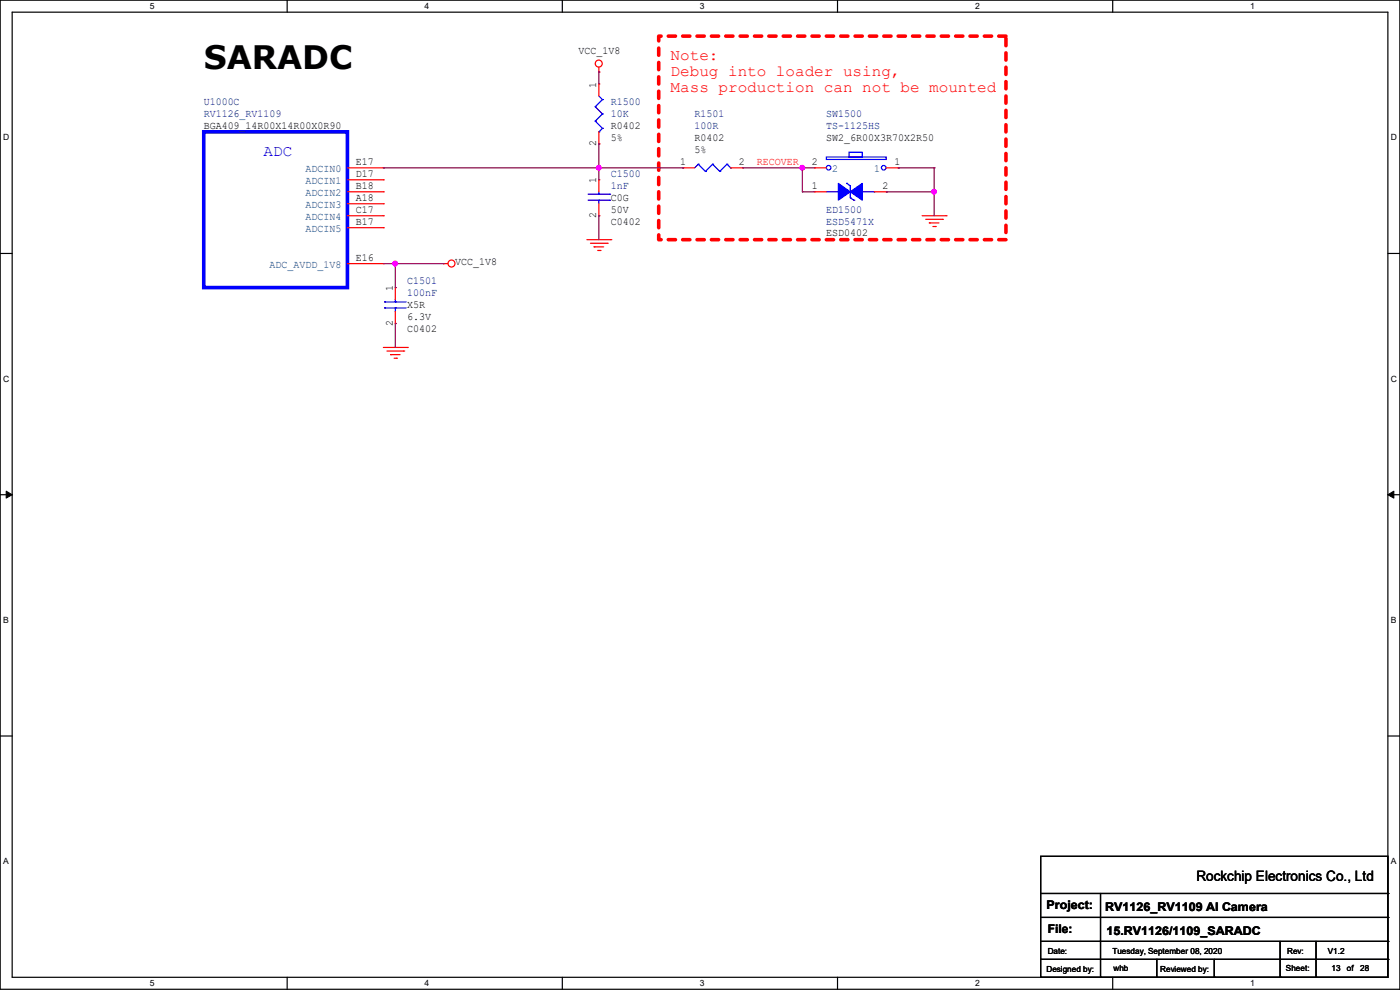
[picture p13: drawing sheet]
<svg xmlns="http://www.w3.org/2000/svg" width="297mm" height="210mm" viewBox="0 0 297 210" stroke-linecap="round" stroke-linejoin="round" font-family="sans-serif">
<defs><g id="words">
<text font-size="6.9" x="43.2" y="14.6">SARADC</text>
<g font-size="3.3" fill="#f00">
<text x="142.3" y="12.8">Note:</text>
<text x="142.3" y="16.1">Debug into loader using,</text>
<text x="142.3" y="19.4">Mass production can not be mounted</text>
</g>
<text font-size="3.3" fill="#00f" x="55.9" y="33.1">ADC</text>
<text font-size="3" x="253.8" y="186.9">Rockchip Electronics Co., Ltd</text>
<g font-size="2.5">
<text x="222" y="192.9">Project:</text>
<text x="222.3" y="198">File:</text>
<text x="234.5" y="193.2">RV1126_RV1109 AI Camera</text>
<text x="234.7" y="198.2">15.RV1126/1109_SARADC</text>
</g>
<g font-size="2.3">
<text x="122.7" y="11.6">VCC_1V8</text>
<text x="126.5" y="18.6" transform="rotate(-90 126.5 18.6)">1</text>
<text x="43.2" y="27.3">BGA409_14R00X14R00X0R90</text>
<text x="129.6" y="27.3">R0402</text>
<text x="129.6" y="29.8">5%</text>
<text x="147.4" y="29.8">R0402</text>
<text x="175.3" y="29.8">SW2_6R00X3R70X2R50</text>
<text x="75.5" y="35.1">E17</text>
<text x="126.5" y="31" transform="rotate(-90 126.5 31)">2</text>
<text x="144.3" y="35.1">1</text>
<text x="147.4" y="32.4">5%</text>
<text x="156.8" y="35.1">2</text>
<text x="172.3" y="35.1">2</text>
<text x="189.8" y="35.1">1</text>
<text x="75.5" y="37.6">D17</text>
<text x="75.5" y="40.1">B18</text>
<text x="126.5" y="38.9" transform="rotate(-90 126.5 38.9)">1</text>
<text x="172.3" y="40.1">1</text>
<text x="187.2" y="40.1">2</text>
<text x="75.5" y="42.7">A18</text>
<text x="75.5" y="45.2">C17</text>
<text x="75.5" y="47.8">B17</text>
<text x="126.5" y="46.3" transform="rotate(-90 126.5 46.3)">2</text>
<text x="129.6" y="47.6">C0402</text>
<text x="129.6" y="42.5">C0G</text>
<text x="129.6" y="45.1">50V</text>
<text x="175.3" y="50.2">ESD0402</text>
<text x="75.5" y="55.4">E16</text>
<text x="96.6" y="56.3">VCC_1V8</text>
<text x="83.3" y="61.8" transform="rotate(-90 83.3 61.8)">1</text>
<text x="86.4" y="65.4">X5R</text>
<text x="83.3" y="69.1" transform="rotate(-90 83.3 69.1)">2</text>
<text x="86.4" y="70.5">C0402</text>
<text x="86.4" y="67.9">6.3V</text>
</g>
<g font-size="2.3" fill="#000080">
<text x="43.2" y="22.2">U1000C</text>
<text x="129.6" y="22.2">R1500</text>
<text x="43.2" y="24.8">RV1126_RV1109</text>
<text x="129.6" y="24.8">10K</text>
<text x="147.4" y="24.8">R1501</text>
<text x="147.4" y="27.3">100R</text>
<text x="175.3" y="24.8">SW1500</text>
<text x="175.3" y="27.3">TS-1125HS</text>
<text x="129.6" y="37.5">C1500</text>
<text x="129.6" y="40">1nF</text>
<text x="175.3" y="45.1">ED1500</text>
<text x="175.3" y="47.6">ESD5471X</text>
<text x="86.4" y="60.3">C1501</text>
<text x="86.4" y="62.9">100nF</text>
</g>
<text font-size="2.3" fill="#f00" x="160.6" y="35.1">RECOVER</text>
<g font-size="2.3" fill="#004080">
<text x="64.8" y="36.5">ADCIN0</text>
<text x="64.8" y="39.1">ADCIN1</text>
<text x="64.8" y="41.6">ADCIN2</text>
<text x="176.6" y="36.5">2</text>
<text x="185.5" y="36.5">1</text>
<text x="64.8" y="44.2">ADCIN3</text>
<text x="64.8" y="46.7">ADCIN4</text>
<text x="64.8" y="49.2">ADCIN5</text>
<text x="57.2" y="56.9">ADC_AVDD_1V8</text>
</g>
<g font-size="1.8">
<text x="31.8" y="1.9">5</text>
<text x="90.1" y="1.9">4</text>
<text x="148.5" y="1.9">3</text>
<text x="206.8" y="1.9">2</text>
<text x="265.2" y="1.9">1</text>
<text x=".7" y="29.8">D</text>
<text x="295.1" y="29.8">D</text>
<text x=".7" y="80.9">C</text>
<text x="295.1" y="80.9">C</text>
<text x=".7" y="132.1">B</text>
<text x="295.1" y="132.1">B</text>
<text x=".7" y="183.3">A</text>
<text x="295.1" y="183.3">A</text>
<text x="222.3" y="202.3">Date:</text>
<text x="236" y="202.3">Tuesday, September 08, 2020</text>
<text x="273.1" y="202.3">Rev:</text>
<text x="281.7" y="202.3">V1.2</text>
<text x="31.8" y="209.2">5</text>
<text x="90.1" y="209.2">4</text>
<text x="148.5" y="209.2">3</text>
<text x="206.8" y="209.2">2</text>
<text x="222" y="206.1">Designed by:</text>
<text x="236.2" y="205.9">whb</text>
<text x="246.1" y="206.1">Reviewed by:</text>
<text x="265.2" y="209.2">1</text>
<text x="272.8" y="205.9">Sheet:</text>
<text x="282.5" y="205.9">13</text>
<text x="285.7" y="205.9">of</text>
<text x="288.6" y="205.9">28</text>
</g>
</g></defs>
<path d="M0 0h297v209.8h-297zM2.6 2.6h291.8v204.7h-291.8z" fill="none" stroke="#000" stroke-width=".25"/>
<g fill="#fff">
<path d="M31.7 .3h1v2h-1z"/>
<path d="M31.7 207.6h1v2h-1z"/>
</g>
<path d="M60.9 0v2.6M60.9 207.3v2.5" fill="none" stroke="#000" stroke-width=".25"/>
<g fill="#fff">
<path d="M90.1 .3h1v2h-1z"/>
<path d="M90.1 207.6h1v2h-1z"/>
</g>
<path d="M119.3 0v2.6M119.3 207.3v2.5" fill="none" stroke="#000" stroke-width=".25"/>
<g fill="#fff">
<path d="M148.5 .3h.9v2h-.9z"/>
<path d="M148.5 207.6h.9v2h-.9z"/>
</g>
<path d="M177.7 0v2.6M177.7 207.3v2.5" fill="none" stroke="#000" stroke-width=".25"/>
<g fill="#fff">
<path d="M206.8 .3h1v2h-1z"/>
<path d="M206.8 207.6h1v2h-1z"/>
</g>
<path d="M236.1 0v2.6M236.1 207.3v2.5" fill="none" stroke="#000" stroke-width=".25"/>
<g fill="#fff">
<path d="M265.2 .3h1v2h-1z"/>
<path d="M265.2 207.6h1v2h-1z"/>
<path d="M.7 28.2h1.2v1.9h-1.2z"/>
<path d="M295.1 28.2h1.2v1.9h-1.2z"/>
<path d="M.7 79.3h1.2v2h-1.2z"/>
<path d="M295.1 79.3h1.2v2h-1.2z"/>
</g>
<path d="M0 53.8h2.6M294.4 53.8h2.6" fill="none" stroke="#000" stroke-width=".25"/>
<g fill="#fff">
<path d="M.7 130.5h1.2v2h-1.2z"/>
<path d="M295.1 130.5h1.1v2h-1.1z"/>
</g>
<path d="M0 104.9h2.6M294.4 104.9h2.6" fill="none" stroke="#000" stroke-width=".25"/>
<path d="M1.3 104.2l1.3 .7-1.3 .8zM294.4 104.9l1.3-.7v1.5z" fill="#000" stroke="#000" stroke-width=".21"/>
<g fill="#fff">
<path d="M.7 181.7h1.2v2h-1.2z"/>
<path d="M295.1 181.7h1.1v2h-1.1z"/>
</g>
<g fill="none" stroke="#000" stroke-width=".25">
<path d="M0 156.1h2.6M294.4 156.1h2.6M220.8 181.7h73.6v25.6h-73.6zM220.8 189.5h73.6M220.8 194.6h73.6M220.8 199.7h73.6M233.5 189.5v17.8M271.6 199.7v7.6M279.2 199.7v7.6M294.4 189.5h.1M294.4 194.6h.1M294.4 199.7h.1"/>
<path d="M220.8 203.5h73.6M233.5 207.3h.1M245.4 207.3h.1M245.4 203.5v3.8M257.6 207.3h.1M257.6 203.5v3.8M271.6 207.3h.1M279.2 207.3h.1M294.4 203.5h.1"/>
</g>
<path d="M139.7 7.7h73.7v43.1h-73.7z" fill="none" stroke="#f00" stroke-width=".76" stroke-dasharray="1.5 1.5"/>
<g fill="none" stroke="#f00" stroke-width=".25">
<path d="M127 15.3h.1M127 17.8h.1M127 14.3v1M127 17.8v2.6M73.7 35.6h7.6M73.7 38.1h7.6M81.3 35.6h.1M81.3 38.1h.1M127 38.1h.1M127 30.5h.1M127 28v2.5M127 38.1v2.6"/>
<path d="M144.8 35.6h.1M144.8 35.6h2.6M155 35.6h2.5M157.5 35.6h.1M172.8 35.6h.1M172.8 35.6h2.5M188 35.6h2.5M190.5 35.6h.1M73.7 55.9h7.6M73.7 45.8h7.6M73.7 40.7h7.6M73.7 43.2h7.6"/>
<path d="M73.7 48.3h7.6M81.3 40.7h.1M81.3 43.2h.1M81.3 45.8h.1M81.3 48.3h.1M81.3 55.9h.1M94 55.9h.1M94 55.9h1M124.5 50.8h5.1M125.3 51.6h3.5M126 52.4h.1M126 52.4h2.1"/>
<path d="M126.8 53.1h.5M127 45.8h.1M127 43.2v2.6M127.3 53.1h.1M128.8 51.6h.1M129.6 50.8h.1M172.8 40.7h.1M172.8 40.7h2.5M185.5 40.7h2.5M188 40.7h.1M195.6 45.8h5.1M196.4 46.5h3.5"/>
<path d="M197.1 47.3h.1M197.1 47.3h2.1M197.9 48h.5M198.4 48h.1M199.9 46.5h.1M200.7 45.8h.1M81.3 73.7h5.1M82.1 74.5h3.5M82.8 75.2h.1M82.8 75.2h2.1M83.6 76h.5M83.9 61h.1"/>
<path d="M83.9 68.6h.1M83.9 61v2.5M83.9 66.1v2.5M84.1 76h.1M85.6 74.5h.1M86.4 73.7h.1"/>
<circle cx="127" cy="13.5" r=".74"/>
<circle cx="95.8" cy="55.9" r=".74"/>
</g>
<g fill="none" stroke="#00f" stroke-width=".25">
<path d="M126.3 22.6h.1M126.3 25.7h.1M126.3 22.6l1.5 1.6M126.3 25.7l1.5 1.5M127 28h.1M127 20.4l.8 .7M127.8 21.1h.1M127.8 24.2h.1M127.8 27.2h.1M127.8 21.1l-1.5 1.5M127.8 24.2l-1.5 1.5M127.8 27.2l-.8 .8"/>
<path d="M148.1 34.8h.1M148.1 34.8l-.7 .8M148.1 34.8l1.5 1.6M149.6 36.4h.1M151.2 34.8h.1M151.2 34.8l-1.6 1.6M151.2 34.8l1.5 1.6M152.7 36.4h.1M154.2 34.8h.1M154.2 34.8l-1.5 1.6M154.2 34.8l.8 .8M155 35.6h.1"/>
<path d="M175.3 33.3h12.7v.5h-12.7zM179.6 38.9h.1M179.6 38.9l.8 .5v2.6M180.1 32.3h2.8v1h-2.8zM124.8 42.5h4.5M124.8 41.2h4.5M127 41.2h.1M127 42.5h.1M127 40.7v.5M127 42.5v.7M129.3 42.5h.1M129.3 41.2h.1"/>
<path d="M175.3 40.7h2.5M177.8 40.7h.1M180.4 42h.1M180.4 42l.7 .5M181.1 42.5h.1M182.9 40.7h2.6M185.5 40.7h.1M81.6 65.3h.1M81.6 64.1h.1M81.6 65.3h4.5M81.6 64.1h4.5M83.9 64.1h.1"/>
<path d="M83.9 65.3h.1M83.9 63.5v.6M83.9 65.3v.8"/>
<circle cx="175.8" cy="35.6" r=".49"/>
<circle cx="187.5" cy="35.6" r=".49"/>
</g>
<g fill="#00f" stroke="#00f" stroke-width=".25">
<path d="M177.8 38.9l2.6 1.8-2.6 1.8z" fill-rule="evenodd"/>
<path d="M180.4 40.7l2.5-1.8v3.6z" fill-rule="evenodd"/>
</g>
<path d="M43.2 28h30.5v33h-30.5z" fill="none" stroke="#00f" stroke-width=".76"/>
<g fill="none" stroke="#800040" stroke-width=".25">
<path d="M127 15.3h.1M127 15.3v2.5M81.3 35.6h63.5M127 35.6h.1M127 30.5h.1M127 30.5v7.6M144.8 35.6h.1M157.5 35.6h15.3M170.2 35.6h.1M170.2 35.6v5.1M190.5 35.6h.1M190.5 35.6h7.7"/>
<path d="M198.2 35.6h.1M198.2 35.6v10.2M81.3 55.9h12.7M83.9 55.9h.1M83.9 55.9v5.1M94 55.9h.1M127 45.8h.1M127 45.8v5M170.2 40.7h.1M170.2 40.7h2.6M188 40.7h.1M188 40.7h10.2"/>
<path d="M198.2 40.7h.1M83.9 68.6h.1M83.9 61h.1M83.9 68.6v5.1"/>
</g>
<g fill="#f0f" stroke="#f0f" stroke-width=".25">
<circle cx="83.8" cy="55.9" r=".49"/>
<circle cx="170.2" cy="35.6" r=".49"/>
<circle cx="198.1" cy="40.7" r=".49"/>
<circle cx="127" cy="35.6" r=".49"/>
</g>
<use href="#words"/>
</svg>
